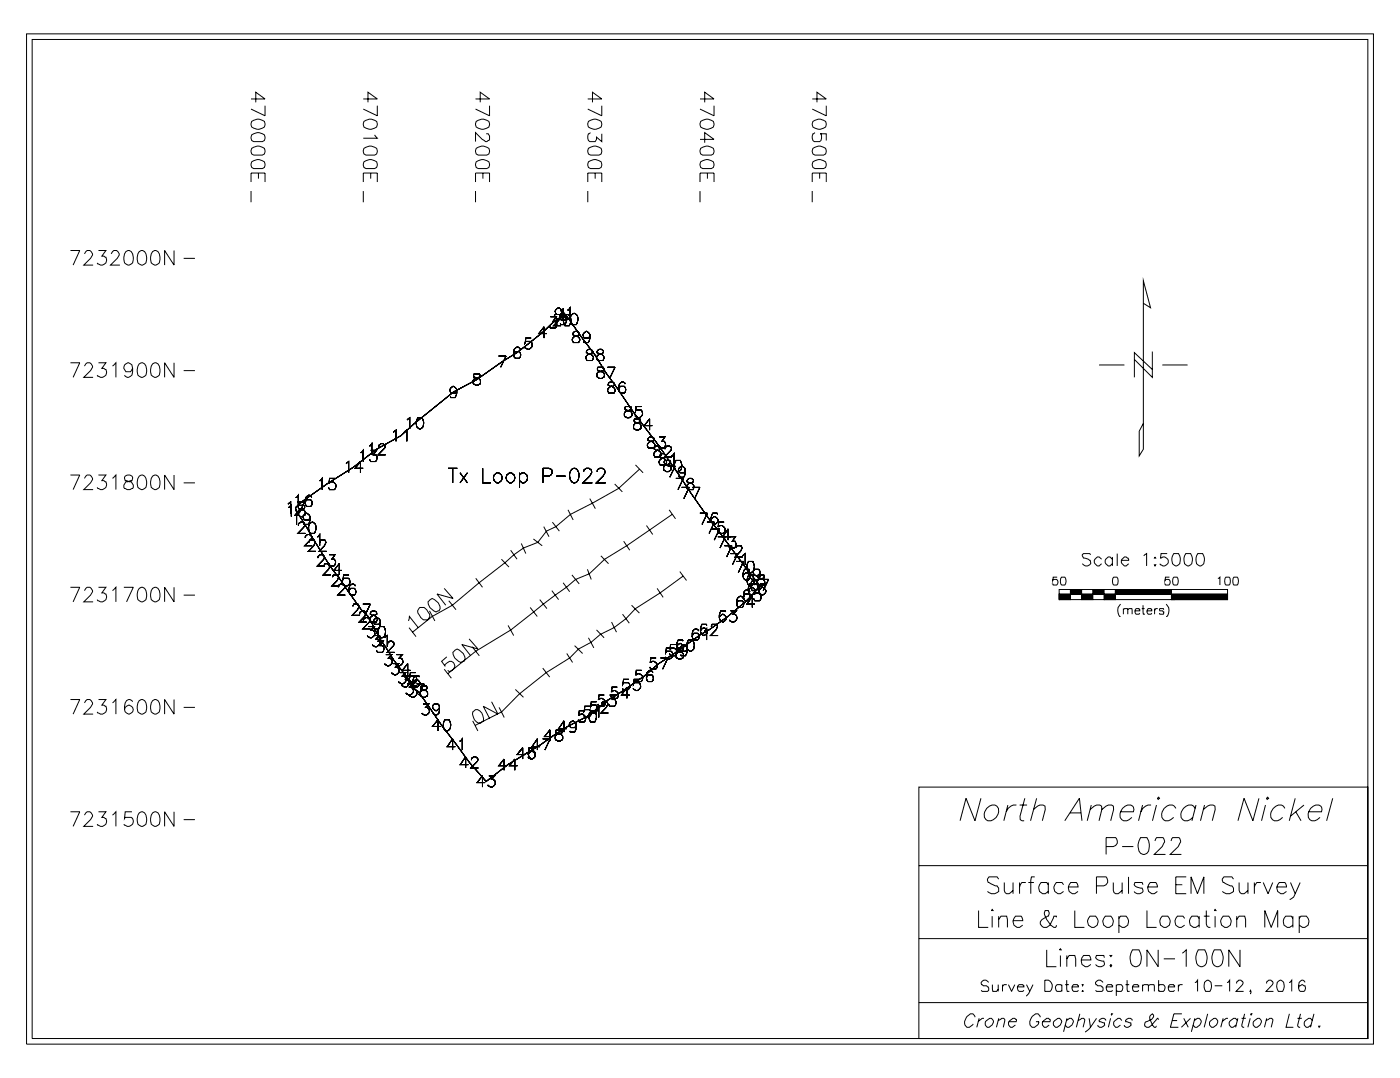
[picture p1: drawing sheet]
<svg xmlns="http://www.w3.org/2000/svg" width="279mm" height="215mm" viewBox="0 0 279 215" stroke-linecap="round" stroke-linejoin="round" font-family="sans-serif">
<g fill="none" stroke="#000" stroke-width=".2">
<path d="M5.3 6.7h268.5v201.4h-268.5zM6.4 7.9h266.2v199.1h-266.2zM50 19.7h2.8l-1.8-1.3v2M72.4 19.7h2.8l-1.9-1.3v2M94.8 19.7h2.8l-1.9-1.3v2M117.2 19.7h2.7l-1.8-1.3v2M139.5 19.7h2.8l-1.8-1.3v2M161.9 19.7h2.8l-1.9-1.3v2M50 36.3v-1.8h2.8v1.8M50 38.1v2.2M50.2 24.2a1.98 1.98 0 0 1 2.5 0 .92 .92 0 0 1-.4 1.3 1.89 1.89 0 0 1-2.1-.2l-.2-.4zM50.2 26.9a1.98 1.98 0 0 1 2.5 0 .92 .92 0 0 1-.4 1.3h-1.7a.92 .92 0 0 1-.4-1.3z"/>
<path d="M50.2 29.6a1.98 1.98 0 0 1 2.5 0 .92 .92 0 0 1-.4 1.3h-1.7a.92 .92 0 0 1-.4-1.3zM50.2 32.3a1.98 1.98 0 0 1 2.5 0 .92 .92 0 0 1-.4 1.3h-1.7a.92 .92 0 0 1-.4-1.3zM51.5 34.5v1.1M52.8 21.1v2l-2.8-1.4M72.4 36.3v-1.8h2.8v1.8M72.4 38.1v2.2M72.5 24.2a1.98 1.98 0 0 1 2.6 0 .92 .92 0 0 1-.4 1.3 1.88 1.88 0 0 1-2.2-.2l-.1-.4zM72.5 29.6a1.98 1.98 0 0 1 2.6 0 .92 .92 0 0 1-.4 1.3h-1.8a.92 .92 0 0 1-.4-1.3zM72.5 32.3a1.98 1.98 0 0 1 2.6 0 .92 .92 0 0 1-.4 1.3h-1.8a.92 .92 0 0 1-.4-1.3zM73.9 34.5v1.1M74.7 26.9l.5 .7h-2.8M75.2 21.1v2l-2.8-1.4"/>
<path d="M94.8 36.3v-1.8h2.8v1.8M94.8 38.1v2.2M94.9 24.2a1.97 1.97 0 0 1 2.5 0 .92 .92 0 0 1-.4 1.3 1.88 1.88 0 0 1-2.1-.2l-.1-.4zM94.9 29.6a1.97 1.97 0 0 1 2.5 0 .92 .92 0 0 1-.4 1.3h-1.7a.92 .92 0 0 1-.4-1.3zM94.9 32.3a1.97 1.97 0 0 1 2.5 0 .92 .92 0 0 1-.4 1.3h-1.7a.92 .92 0 0 1-.4-1.3zM96.3 34.5v1.1M96.9 26.7a.47 .47 0 0 1 .7 .4l-.2 .9-.6 .2-.7-.4-1.3-1.4v1.8M97.6 21.1v2l-2.8-1.4M117.2 36.3v-1.8h2.7v1.8M117.2 38.1v2.2M117.3 24.2a1.98 1.98 0 0 1 2.5 0 .92 .92 0 0 1-.4 1.3 1.89 1.89 0 0 1-2.1-.2l-.1-.4zM117.3 29.6a1.98 1.98 0 0 1 2.5 0 .92 .92 0 0 1-.4 1.3h-1.7a.92 .92 0 0 1-.4-1.3z"/>
<path d="M117.3 32.3a1.98 1.98 0 0 1 2.5 0 .92 .92 0 0 1-.4 1.3h-1.7a.92 .92 0 0 1-.4-1.3zM117.7 26.4l-.3 .3a1.02 1.02 0 0 0 .2 1.5h1l.3-.4v-.5l1 .9v-1.5M118.6 34.5v1.1M119.9 21.1v2l-2.7-1.4M139.5 27.8h2.8l-1.8-1.4v2M139.5 36.3v-1.8h2.8v1.8M139.5 38.1v2.2M139.7 24.2a1.98 1.98 0 0 1 2.5 0 .92 .92 0 0 1-.4 1.3 1.88 1.88 0 0 1-2.1-.2l-.2-.4zM139.7 29.6a1.98 1.98 0 0 1 2.5 0 .92 .92 0 0 1-.4 1.3h-1.7a.92 .92 0 0 1-.4-1.3zM139.7 32.3a1.98 1.98 0 0 1 2.5 0 .92 .92 0 0 1-.4 1.3h-1.7a.92 .92 0 0 1-.4-1.3zM141 34.5v1.1M142.3 21.1v2l-2.8-1.4"/>
<path d="M161.9 36.3v-1.8h2.8v1.8M161.9 38.1v2.2M162 24.2a1.97 1.97 0 0 1 2.6 0 .92 .92 0 0 1-.4 1.3 1.88 1.88 0 0 1-2.2-.2l-.1-.4zM162 29.6a1.97 1.97 0 0 1 2.6 0 .92 .92 0 0 1-.4 1.3h-1.8a.92 .92 0 0 1-.4-1.3zM162 32.3a1.97 1.97 0 0 1 2.6 0 .92 .92 0 0 1-.4 1.3h-1.8a.92 .92 0 0 1-.4-1.3zM162.4 26.4l-.2 .3a1.02 1.02 0 0 0 .1 1.5h1.1a1.33 1.33 0 0 0 .2-1.5h-.1h1.2v1.3M163.4 34.5v1.1M164.7 21.1v2l-2.8-1.4M14 49.9h1.9l-1.3 2.9M16.8 50.6a.92 .92 0 0 1 1.1-.7l.3 .2a.61 .61 0 0 1 .1 .9l-.3 .5-1.3 1.3h1.9M19.6 49.9h1.5l-.8 1.1a.85 .85 0 0 1 .9 .9 1.03 1.03 0 0 1-.7 .9 1.03 1.03 0 0 1-1.1-.4M22.2 50.6a.92 .92 0 0 1 1-.7l.3 .2a.61 .61 0 0 1 .1 .9l-.2 .5-1.4 1.3h1.9"/>
<path d="M25.1 50.1l.7-.2a1.84 1.84 0 0 1 .4 2.7 .87 .87 0 0 1-1.4-.2 2.52 2.52 0 0 1 .3-2.3zM27.8 50.1l.6-.2a1.83 1.83 0 0 1 .4 2.7 .86 .86 0 0 1-1.3-.2 2.52 2.52 0 0 1 .3-2.3zM30.4 50.1l.7-.2a1.84 1.84 0 0 1 .4 2.7 .86 .86 0 0 1-1.4-.2 2.52 2.52 0 0 1 .3-2.3zM34.7 49.9v2.9l-1.9-2.9v2.9M36.6 51.5h2.3M14 72.3h1.9l-1.3 2.9M16.8 73a.92 .92 0 0 1 1.1-.7l.3 .2a.61 .61 0 0 1 .1 .9l-.3 .5-1.3 1.3h1.9M19.6 72.3h1.5l-.8 1.1a.85 .85 0 0 1 .9 .9 1.02 1.02 0 0 1-.7 .9 1.02 1.02 0 0 1-1.1-.4M22.4 73l.7-.7v2.9M26.4 73.4l-.4 .7a.94 .94 0 0 1-1.3-.7 .94 .94 0 0 1 .9-1.1l.7 .4 .1 .7-.1 1.4a.83 .83 0 0 1-1.5 0M27.8 72.5l.6-.2a1.83 1.83 0 0 1 .4 2.7 .86 .86 0 0 1-1.3-.2 2.51 2.51 0 0 1 .3-2.3zM30.4 72.5l.7-.2a1.84 1.84 0 0 1 .4 2.7 .86 .86 0 0 1-1.4-.2 2.51 2.51 0 0 1 .3-2.3z"/>
<path d="M34.7 72.3v2.9l-1.9-2.9v2.9M36.6 73.9h2.3M91 77.7l-.3 .6h-.7l-.2-.2a.79 .79 0 0 1 .6-1.1l.3 .2a1.17 1.17 0 0 1 .2 1.6l-.2 .4h-.8l-.1-.2M94.5 74.5v.7l1 .2a.84 .84 0 0 1 .2 1.1 .78 .78 0 0 1-1.2 .1 .78 .78 0 0 1 .1-1.2l1-.2 .1-.4-.1-.3zM99.4 71h1.5l-1.1 2.2M103.7 69.6l-.4-.4a.91 .91 0 0 0-.9 .9l.1 1.1 .2 .2h.8a.84 .84 0 0 0 0-1.3h-.8l-.2 .2-.1 .4M105.9 67.4h-1.1l-.1 .9 .1-.3h1a.82 .82 0 0 1 .1 1.3 .82 .82 0 0 1-1.3-.1M109 66.5h-1.6l1-1.4v2.3M109.7 63.1h1.2l-.7 .9h.4a.56 .56 0 0 1 .4 .7l-.1 .4-.2 .3h-1l-.2-.5M110.4 63.1l.2-.4a.86 .86 0 0 1 1 .2l.1 .2-.3 .7-1.1 1.1h1.5M111.7 62l.6-.4v2.2M112 62l-.3 .7h-.7l-.2-.2a.79 .79 0 0 1 .6-1.2l.3 .3a1.2 1.2 0 0 1 .2 1.5l-.2 .5h-.8l-.1-.3"/>
<path d="M112.6 62.9l.3-.2a1.01 1.01 0 0 1 .9 1.3l-.3 .9h-.9a1.76 1.76 0 0 1 0-2zM112.9 63.1l-.3 .7h-.7l-.2-.2a.79 .79 0 0 1 .6-1.1l.3 .2a1.21 1.21 0 0 1 .2 1.5l-.2 .5h-.8l-.1-.2M113.1 61.8h.2l.3-.5v2.3M113.8 62.9l.5-.4a1.13 1.13 0 0 1 .8 1.7l-.2 .5h-.9a1.93 1.93 0 0 1-.2-1.8zM114.3 66.3l-.1 .4 .3 .2a.83 .83 0 0 1 .9 .4 .83 .83 0 0 1-.1 1h-.7a.58 .58 0 0 1-.5-.5 .58 .58 0 0 1 .3-.6l.3-.3h.4l.4-.2v-.2l-.5-.5h-.4zM117 69.8l-.1 .5 .3 .2a.84 .84 0 0 1 .9 .4 .84 .84 0 0 1-.1 1h-.7a.58 .58 0 0 1-.5-.5 .58 .58 0 0 1 .3-.7l.3-.2h.4l.4-.2v-.2l-.5-.5h-.4zM117.6 66.7l-.1 .5-.2 .2h-.8l-.2-.2a.79 .79 0 0 1 .6-1.2l.4 .3a1.24 1.24 0 0 1 .2 1.5l-.2 .5h-.9l-.1-.3M119.1 69.8l-.1 .5 .3 .2a.85 .85 0 0 1 .9 .4 .85 .85 0 0 1 0 1h-.8a.58 .58 0 0 1-.5-.5 .58 .58 0 0 1 .3-.7l.3-.2h.5l.3-.2v-.2l-.4-.5h-.5zM119.2 73.2l-.1 .2 .1 .5 .9 .2a.79 .79 0 0 1 .3 1.1 .78 .78 0 0 1-1.2 0 .78 .78 0 0 1 .1-1.1l.9-.2 .2-.5-.2-.2zM121.1 73.2h1.5l-1.1 2.2M121.3 76.3l-.1 .5 .3 .2a.84 .84 0 0 1 1 .4 .84 .84 0 0 1-.1 .9h-.8a.58 .58 0 0 1-.5-.4 .58 .58 0 0 1 .3-.7l.4-.2h.4l.3-.2v-.3l-.4-.4h-.5zM124.6 76.5l-.4-.4a.96 .96 0 0 0-.9 .9l.2 1.1 .2 .2h.7a.88 .88 0 0 0 0-1.3h-.7l-.4 .7"/>
<path d="M219.1 72.7h5M227.9 60.4l1.4 .9-1.4-5.3v33.5l-.8 1.4v-5l.8-1.5M229.7 73.6l-3.6-3.3v4.9M229.7 70.1v5.1l-3.6-3.6M231.7 72.7h5M14 94.7h1.9l-1.3 2.9M16.8 95.3a.92 .92 0 0 1 1.1-.6l.3 .2a.61 .61 0 0 1 .1 .9l-.3 .4-1.3 1.4h1.9M19.6 94.7h1.5l-.8 1.1a.86 .86 0 0 1 .9 .9 1.02 1.02 0 0 1-.7 .9 1.02 1.02 0 0 1-1.1-.5M22.4 95.3l.7-.6v2.9M25 94.9l-.2 .2 .2 .7 1.2 .2a1.02 1.02 0 0 1 .2 1.4 1.23 1.23 0 0 1-1.7-.3v-.4l.4-.7 1.2-.2 .1-.7a.93 .93 0 0 0-1.4-.2zM27.8 94.9l.6-.2a1.83 1.83 0 0 1 .4 2.7 .86 .86 0 0 1-1.3-.3 2.51 2.51 0 0 1 .3-2.2zM30.4 94.9l.7-.2a1.84 1.84 0 0 1 .4 2.7 .86 .86 0 0 1-1.4-.3 2.51 2.51 0 0 1 .3-2.2z"/>
<path d="M34.7 94.7v2.9l-1.9-2.9v2.9M36.6 96.2h2.3M58.9 99.1h.2l.4-.4v2.2M62.1 99.1l-.4-.4a.96 .96 0 0 0-.9 .9l.2 1.1 .2 .2h.7a.87 .87 0 0 0 0-1.3h-.7l-.4 .7M63.7 95.8h.2l.3-.5v2.3M66.8 95.3h-1.1l-.1 .9a.86 .86 0 0 1 1.2 .2 .86 .86 0 0 1-.1 1.2h-1l-.2-.5M69 92.4l.5-.4v2.2M71.8 90.2h.3l.3-.5v2.3M72.4 93.3h-1.6l1-1.3v2.2M73.6 88.9h.2l.3-.5v2.2M73.9 89.7h1.1l-.6 .9h.5a.94 .94 0 0 1-.1 1.4h-.9l-.2-.5M75.5 89.1l.1-.5 .3-.2h.4a.6 .6 0 0 1 .5 .5 .6 .6 0 0 1-.3 .6l-1.1 1.1h1.5"/>
<path d="M78.4 86.2l.5-.5v2.3M80.5 86.2l.6-.5v2.3M81.1 83.7l.6-.4v2.2M83.3 83.3h.8a1.76 1.76 0 0 1 0 2l-.3 .2-.5-.2a1.67 1.67 0 0 1 0-2zM89.3 93.3h1.9M90.2 93.3v2.9M91.7 94.2l1.5 2M93.2 94.2l-1.5 2M96.2 93.3v2.9h1.6M98.5 94.7a.79 .79 0 0 1 .7-.5 .79 .79 0 0 1 .7 .5 1.01 1.01 0 0 1 .1 1 1.01 1.01 0 0 1-1 .5 1.09 1.09 0 0 1-.5-1.5zM101 94.7a.8 .8 0 0 1 .7-.5 .8 .8 0 0 1 .8 .5 1.01 1.01 0 0 1 0 1 1.01 1.01 0 0 1-.9 .5 1.08 1.08 0 0 1-.6-1.5zM103.6 94.7a.8 .8 0 0 1 .7-.5 .8 .8 0 0 1 .7 .5 1.01 1.01 0 0 1 0 1 1.01 1.01 0 0 1-.9 .5l-.5-.4"/>
<path d="M103.6 94.2v2.9M108.2 94.9h1.2a.94 .94 0 0 0 .5-1.4l-.5-.2h-1.2v2.9M110.9 94.9h1.8M113.9 93.5l.4-.2a1.49 1.49 0 0 1 1 2.3l-.3 .4-.7 .2a1.84 1.84 0 0 1-.4-2.7zM116.3 94a.92 .92 0 0 1 1.1-.7l.4 .2a1.02 1.02 0 0 1-.3 1.4l-1.3 1.3h1.9M117.6 99.4l1.1 2M119 94a.92 .92 0 0 1 1.1-.7l.4 .2a1.02 1.02 0 0 1-.3 1.4l-1.3 1.3h1.8M122.5 96.5l1.5 1.5M124.7 81l-.1 .2 .1 .5 .9 .2a.78 .78 0 0 1 .2 1.1 .78 .78 0 0 1-1.1 .1 .78 .78 0 0 1 .1-1.2l.9-.2 .1-.5-.1-.2zM126.5 83.5l-.1 .2 .1 .5 1 .2a.81 .81 0 0 1 .2 1.1 .77 .77 0 0 1-1.2 0 .77 .77 0 0 1 .1-1.1l1-.2 .1-.5-.1-.2zM126.7 92.7l1.5 1.5M127.4 93.5l-4.1 3.9-5.2 2.9-4.4 2.2-2.9 2.5-1.9 .9-1.7 2.2-2.8 1.1-2 1.4-1.7 1.5-5.2 4-5.3 4.5-4.1 2.3-3.9 3.1"/>
<path d="M127.8 81h-1l-.1 .9 .1-.2h1a.83 .83 0 0 1 0 1.3 .83 .83 0 0 1-1.2-.2M129.3 87.3l-.2 .4 .4 .3a.83 .83 0 0 1 .9 .3 .83 .83 0 0 1-.1 1h-.7a.59 .59 0 0 1-.6-.5 .59 .59 0 0 1 .3-.6l.4-.2h.4l.3-.3v-.2l-.4-.4h-.4zM130 84.8h-1.6l1.1-1.3v2.2M130.5 89.1l-.1 .4 .3 .2a.84 .84 0 0 1 .9 .4 .84 .84 0 0 1 0 1h-.8a.58 .58 0 0 1-.5-.5 .58 .58 0 0 1 .3-.6l.4-.3h.4l.3-.2v-.2l-.4-.4h-.5zM131.4 87.1h1.1l-.6 .9h.5a.94 .94 0 0 1-.1 1.3h-.9l-.2-.4M131.6 90.6l-.1 .5 .3 .2a.84 .84 0 0 1 .9 .4 .84 .84 0 0 1-.1 1h-.7a.59 .59 0 0 1-.5-.5 .59 .59 0 0 1 .3-.7l.3-.2h.4l.3-.2v-.2l-.4-.5h-.4zM132.5 91.8l-.1 .2 .1 .4 .9 .3a.79 .79 0 0 1 .3 1.1 .78 .78 0 0 1-1.2 0 .78 .78 0 0 1 .1-1.1l1-.3 .1-.4-.1-.2zM132.5 89.5l.2-.4 .3-.2h.4a.6 .6 0 0 1 .4 .5 .6 .6 0 0 1-.3 .6l-1.1 1.1h1.5M133.1 92.9h1.5l-1.1 2.2M133.8 90.9h.2l.3-.5v2.3M134.7 95.3h1.5l-1.1 2.3M134.7 91.8h.9a1.76 1.76 0 0 1 0 2l-.3 .2-.6-.2a1.67 1.67 0 0 1 0-2z"/>
<path d="M135.9 97.1h1.5l-1.1 2.3M136.6 93.5l-.1 .5-.2 .2h-.8l-.2-.2a.79 .79 0 0 1 .7-1.1l.3 .2a1.24 1.24 0 0 1 .2 1.6l-.2 .4h-.9l-.1-.2M137.1 95.6l-.1 .4 .3 .2a.85 .85 0 0 1 .9 .4 .85 .85 0 0 1-.1 1h-.7a.58 .58 0 0 1-.6-.5 .58 .58 0 0 1 .4-.6l.3-.3h.4l.3-.2v-.2l-.4-.5h-.4zM138 97.1h1.5l-1 2.3M14 117h1.9l-1.3 2.9M16.8 117.7a.92 .92 0 0 1 1.1-.7l.3 .3a.61 .61 0 0 1 .1 .9l-.3 .4-1.3 1.3h1.9M19.6 117h1.5l-.8 1.2a.85 .85 0 0 1 .9 .9 1.02 1.02 0 0 1-.7 .8 1.02 1.02 0 0 1-1.1-.4M22.4 117.7l.7-.7v2.9M24.7 117h1.9l-1.4 2.9M27.8 117.3l.6-.3a1.83 1.83 0 0 1 .4 2.7 .86 .86 0 0 1-1.3-.2 2.51 2.51 0 0 1 .3-2.2zM30.4 117.3l.7-.3a1.84 1.84 0 0 1 .4 2.7 .86 .86 0 0 1-1.4-.2 2.51 2.51 0 0 1 .3-2.2zM34.7 117v2.9l-1.9-2.9v2.9"/>
<path d="M36.6 118.6h2.3M57.4 100.5l.5-.5v2.3M57.5 101.2l.6-.5v2.2M58.6 102.7h.2l.3-.4v2.2M58.9 101.2l1.5-1.4 4.8-3.3 5.3-3.4 4.6-3.6 4.8-2.7 2.7-2.4 7.8-6.3 4.6-2.4 5.1-3.6a55.7 55.7 0 0 0 10.1-7.9l.9-.4 1-1.1 .9 1.1-.5-1.3 6.1 8.2 2.2 3.6 5.5 7.8a237.6 237.6 0 0 1 11.4 16.1l3.6 5.2 10.1 13.2a20.6 20.6 0 0 1-6.3 6.3l-13.8 9.4a67.1 67.1 0 0 1-10.3 7.3l-3.9 3.2-4 2-5.3 3.6-6.6 4-4.3 3.3-3.4-3.8-5.5-7.3-4.6-6.8-.7-.4-.8-1.6a60.2 60.2 0 0 1-5.9-8l-2.6-4.9-1.4-1.4-6.9-9.8-6.1-9.9zM59.2 100h1.5l-1.1 2.3M59.5 104.7l.1-.4 .3-.2h.4l.3 .2a.61 .61 0 0 1-.2 .9l-1 1.1h1.5M59.6 100.7l-.1 .2 .1 .5 .9 .2a.82 .82 0 0 1 .2 1.1 .77 .77 0 0 1-1.1 0 .77 .77 0 0 1 .1-1.1l.9-.2 .1-.5-.1-.2zM60.8 107.2l.2-.4 .3-.3h.4l.3 .3a.6 .6 0 0 1-.2 .8l-1.1 1.2h1.5M61.6 108.1l.2-.5a.84 .84 0 0 1 .9 .3l.2 .2-.4 .7-1 1.1h1.5M61.8 102.9l-.1 .5-.2 .2h-.8l-.2-.2a.78 .78 0 0 1 .7-1.1l.3 .2a1.24 1.24 0 0 1 .2 1.6l-.2 .4h-.9l-.1-.2M61.8 104.3l.3-.2a1.13 1.13 0 0 1 .8 1.8l-.2 .4h-.9a1.77 1.77 0 0 1 0-2z"/>
<path d="M63.2 107h.2l.3-.5v2.3M63.4 111.2l.1-.4 .3-.2h.4l.3 .2a.61 .61 0 0 1-.2 .9l-1 1.1h1.5M63.7 108.1l.1-.2a.85 .85 0 0 1 1-.3l.2 .5-.3 .7-1.1 1.1h1.5M64.5 112.8l.1-.2a.85 .85 0 0 1 1-.3l.2 .5-.3 .7-1.1 1.1h1.5M65.6 110.6h1.2l-.7 .8h.6a.93 .93 0 0 1-.1 1.4h-1l-.2-.5M66.3 115l.2-.4h.6a.46 .46 0 0 1 .3 .7l-.2 .4-1.1 1.1h1.5M67.4 117l.2-.4 .3-.2h.4l.3 .2a.61 .61 0 0 1-.2 .9l-1.1 1.1h1.5M68.2 113.7h-1.7l1.1-1.4v2.3M69.6 114.6h-1.1l-.1 .9 .1-.2h1a.83 .83 0 0 1 0 1.2 .83 .83 0 0 1-1.2-.1M70.8 116.8l-.4-.4a.96 .96 0 0 0-.8 .9l.1 1.1 .2 .2h.7a.88 .88 0 0 0 0-1.3h-.7l-.2 .2-.1 .4M85.7 119.5l.4-.2a2.45 2.45 0 0 1 1.6 2l-.2 .4-.6 .3a2.45 2.45 0 0 1-1.6-2.1zM88.5 117.3l1.8 2-3.2-.9 1.8 2.2"/>
<path d="M89.5 119.7l1.4 1.8M94.8 115.3l1.4 1.7M99.9 111.4l1.5 1.6M101.8 109.7l1.3 1.7M103.9 108.3l.9 2M106.3 107.4l1.8 1.4M107.6 119.5l1.4 1.8M108.4 105l1 2M110 117.7l1.3 1.8M110.1 104.1l1.4 1.8M112.3 116.1l1.2 1.8M113.2 101.6l1 2"/>
<path d="M114 114.6l1.5 1.8M117.1 113.5l.7 2M119.8 110.8l1.5 1.5M124.3 107.9l1.2 1.8M128.9 104.7l1.2 1.8M131 117.3l1.2 1.8M133.4 101.6l1.2 1.8M134 102.5l-9.1 6.3-4.4 2.6-3 3-2.8 1.1-1.8 1.5a162.8 162.8 0 0 0-11.1 8.5l-7 4.3-5.5 4.5M135.5 113.9l1.3 1.8M136.2 114.8l-4.6 3.4-4.9 3.1-1.9 2-2.4 1.8-2.7 1.3-1.9 1.6-2.5 1.3-1.8 1.8-4.6 2.9-5.4 4.3-3.5 3.6-5.3 2.7M139.5 102.3h1.5l-1.1 2.2M140.9 104.1h1.5l-1.1 2.2"/>
<path d="M141.9 105.4h1.5l-1 2.2M143 102.5l-.1-.2h-.8a1.42 1.42 0 0 0 .4 2.2 .79 .79 0 0 0 .6-.8 .79 .79 0 0 0-.7-.8l-.7 .7M143.1 107h1.5l-1.1 2.2M144.3 104.1h-1l-.2 .9a.86 .86 0 0 1 1.3 .1 .86 .86 0 0 1-.2 1.2h-.9l-.2-.4M144.4 108.8h1.5l-1.1 2.2M145.4 107h1.2l-.6 .9h.5a.98 .98 0 0 1-.1 1.3h-1l-.2-.4M145.6 110.3h1.5l-1.1 2.3M145.7 107h-1.6l1-1.6v2.2M146.6 109.2l.1-.2a.86 .86 0 0 1 1-.2l.2 .4-.3 .7-1.1 1.1h1.5M146.7 111.9h1.5l-1 2.2M148 110.8l.5-.5v2.3M148.1 119.3l-.4-.5a.92 .92 0 0 0-.8 .9l.1 1.1 .2 .3h.7a.87 .87 0 0 0 0-1.4h-.7l-.3 .7"/>
<path d="M149.2 111.9h.8a1.6 1.6 0 0 1-.3 2.2l-.5-.2a1.77 1.77 0 0 1 0-2zM149.4 113.7l-.1-.2h-.9a1.43 1.43 0 0 0 .4 2.2 .79 .79 0 0 0 .7-.8 .79 .79 0 0 0-.8-.8l-.6 .7M149.5 117.9l-.4-.4a.91 .91 0 0 0-.9 .9l.1 1.1 .2 .2h.8a.88 .88 0 0 0 0-1.3h-.8l-.3 .7M150.2 114.8l-.1-.2h-.9a1.43 1.43 0 0 0 .5 2.2 .79 .79 0 0 0 .6-.8 .79 .79 0 0 0-.8-.7l-.6 .6M150.4 116.6l-.1-.2h-.8a1.43 1.43 0 0 0 .4 2.2 .79 .79 0 0 0 .6-.8 .79 .79 0 0 0-.7-.8l-.7 .7M151 115.9l-.5-.4a.91 .91 0 0 0-.8 .9l.1 1.1 .2 .2h.8a.87 .87 0 0 0 0-1.3h-.8l-.3 .6M151.2 114.6l-.2 .2 .2 .5 .9 .2a.81 .81 0 0 1 .2 1.1 .77 .77 0 0 1-1.1 0 .77 .77 0 0 1 .1-1.1l.9-.2 .1-.5-.1-.2zM151.5 114.1l-.3 .5-.4 .2a.73 .73 0 0 1-.7-.6 .73 .73 0 0 1 .3-.7h.8a1.63 1.63 0 0 1 0 2l-.6 .2-.4-.4M151.5 117.5h-1.1l-.1 .9a.86 .86 0 0 1 1.2 .1 .86 .86 0 0 1-.1 1.2h-1l-.2-.4M151.7 115.5h1.5l-1.1 2.2M152.5 116.6v-.2h-.9a1.43 1.43 0 0 0 .4 2.2 .79 .79 0 0 0 .7-.8 .79 .79 0 0 0-.8-.8l-.6 .7M210.7 115h-.8l-.1 .7a.59 .59 0 0 1 1.1 .1 .59 .59 0 0 1-.7 .8h-.3l-.2-.2"/>
<path d="M211.6 115h.6a1.34 1.34 0 0 1 0 1.6h-.6a1.34 1.34 0 0 1 0-1.6zM212.8 118.8l-1.2 .3v-.3h1.3v.3h-1.5v-.3h1.6v.3l-1.7 .2v-.7h1.8v.7h-1.9v-.7h2v.7l-2.1 .2v-1.1h2.2v1.1h-2.2h33.6v-2h-33.6v2M215 117.9h-1.2h1.3l-1.4 .3v-.5h1.6v.5h-1.7v-.5h1.8v.5l-1.9 .2v-.9h2v.9h-2.2v-.9h2.3v.9h-2.3M217.3 118.8l-1.3 .3v-.3h1.4v.3h-1.5v-.3h1.6v.3l-1.7 .2v-.7h1.8v.7h-1.9v-.7h2v.7l-2.1 .2v-1.1h2.2v1.1h-2.2M217.4 110.6l-.2-.3h-1.2l-.3 .3a.63 .63 0 0 0 .5 .6l1.1 .5 .1 .4a.9 .9 0 0 1-.8 .7 .9 .9 0 0 1-.9-.5M219.5 117.9h-1.2h1.3l-1.4 .3v-.5h1.5v.5h-1.7v-.5h1.8v.5l-1.9 .2v-.9h2v.9h-2.1v-.9h2.3v.9h-2.3M219.6 111.4a.7 .7 0 0 0-.7-.4 .7 .7 0 0 0-.7 .4l-.1 .3a.96 .96 0 0 0 1 1.1l.5-.5M221.7 111.4l-.2-.2a.61 .61 0 0 0-.6-.2 .61 .61 0 0 0-.5 .4 .9 .9 0 0 0 .8 1.4l.5-.5M221.7 111v1.8M221.7 118.8l-1.2 .3v-.3h1.4v.3h-1.5v-.3h1.6v.3l-1.7 .2v-.7h1.8v.7h-1.9v-.7h2v.7l-2.1 .2v-1.1h2.2v1.1h-2.2M222 115h.6a1.34 1.34 0 0 1 0 1.6h-.6a1.34 1.34 0 0 1 0-1.6zM222.7 110.3v2.5"/>
<path d="M223.5 111.7h1.5a.65 .65 0 0 0-.9-.7 .92 .92 0 0 0-.6 1.1 .92 .92 0 0 0 1 .7l.5-.5M228 110.8l.5-.5v2.5M230.1 112.6h.3l-.2 .2zM230.2 111l.2 .2h-.3zM232.6 110.3h-1.2l-.1 .9a.92 .92 0 0 1 1.4 .1 .92 .92 0 0 1-.2 1.3 .92 .92 0 0 1-1.3-.3M232.9 117.9h-10.2h10.3l-10.4 .3v-.5h10.6v.5h-10.7v-.5h10.8v.5l-10.9 .2v-.9h11v.9h-11.1v-.9h11.2v.9h-11.2M233.1 115h-.8l-.1 .7a.59 .59 0 0 1 1 .1 .59 .59 0 0 1-.7 .8h-.2l-.2-.2M234 110.3h.9a1.87 1.87 0 0 1 0 2.3l-.6 .2a1.19 1.19 0 0 1-.7-1.6zM234 115h.6a1.34 1.34 0 0 1 0 1.6h-.6a1.36 1.36 0 0 1 0-1.6zM236.4 110.3h.9a1.87 1.87 0 0 1 0 2.3l-.4 .2-.5-.2a1.87 1.87 0 0 1 0-2.3zM238.7 110.3h1a1.88 1.88 0 0 1 0 2.3l-.4 .2-.6-.2a1.88 1.88 0 0 1 0-2.3zM242.7 115.3l.5-.3v1.6"/>
<path d="M244.1 118.8l-10.2 .3v-.3h10.3v.3h-10.4v-.3h10.5v.3l-10.6 .2v-.7h10.7v.7h-10.8v-.7h11v.7l-11.1 .2v-1.1h11.2v1.1h-11.2M244.4 115h.6a1.36 1.36 0 0 1 0 1.6h-.6a1.34 1.34 0 0 1 0-1.6zM245.9 115h.7a1.34 1.34 0 0 1 0 1.6h-.7l-.1-.2-.1-.7zM14 139.4h1.9l-1.3 2.9M19.6 139.4h1.5l-.8 1.1a.85 .85 0 0 1 .9 .9 1.02 1.02 0 0 1-.7 .9 1.02 1.02 0 0 1-1.1-.4M26.4 139.9l-.5-.5h-.3a1.83 1.83 0 0 0-.4 2.7 .86 .86 0 0 0 1.3-.4 .86 .86 0 0 0-.7-1.2 .86 .86 0 0 0-1 .9M27.8 139.6l.6-.2a1.83 1.83 0 0 1 .4 2.7 .86 .86 0 0 1-1.3-.2 2.51 2.51 0 0 1 .3-2.3zM30.4 139.6l.7-.2a1.84 1.84 0 0 1 .4 2.7 .86 .86 0 0 1-1.4-.2 2.51 2.51 0 0 1 .3-2.3zM34.7 139.4v2.9l-1.9-2.9v2.9M70.3 120.8l.2-.4a.85 .85 0 0 1 1 .2l.1 .2-.3 .7-1.1 1.1h1.5M71.7 122.4l.1-.4 .3-.3h.4l.4 .3a.61 .61 0 0 1-.2 .9l-1.1 1.1h1.5M72.3 120.4h1.5l-1.1 2.2"/>
<path d="M72.4 123.8l.1-.5 .4-.2h.4l.3 .2a.6 .6 0 0 1-.2 .9l-1.1 1.1h1.5M73.4 124.9h1.2l-.6 .6a.77 .77 0 0 1 .7 .9 .79 .79 0 0 1-.7 .7 .79 .79 0 0 1-.8-.4M73.9 122l-.1 .4 .4 .2a.85 .85 0 0 1 .9 .4 .85 .85 0 0 1-.1 1h-.8a.58 .58 0 0 1-.5-.5 .58 .58 0 0 1 .3-.6l.4-.3h.4l.3-.2v-.2l-.4-.5h-.5zM74.4 126.7h1.2l-.6 .6a.78 .78 0 0 1 .7 .9 .79 .79 0 0 1-.6 .7 .79 .79 0 0 1-.9-.5M75.2 127.8h1.2l-.6 .9h.5a.93 .93 0 0 1-.1 1.3h-1l-.2-.4M75.7 124.9h.8a1.76 1.76 0 0 1 0 2l-.3 .2-.5-.2a1.67 1.67 0 0 1 0-2zM75.8 123.8l-.3 .6h-.7l-.2-.2a.79 .79 0 0 1 .6-1.1l.3 .2a1.21 1.21 0 0 1 .2 1.6l-.2 .4h-.8l-.1-.2M76.7 127.1l.5-.4v2.2M76.9 130.5h1.2l-.7 .6a.78 .78 0 0 1 .8 .9 .79 .79 0 0 1-.7 .7 .79 .79 0 0 1-.8-.4M77.3 128.4l.1-.4 .3-.2h.4a.6 .6 0 0 1 .5 .5 .6 .6 0 0 1-.4 .6l-1 1.1h1.4M78.3 132.3h1.2l-.7 .6a.78 .78 0 0 1 .8 .9 .79 .79 0 0 1-.7 .7 .79 .79 0 0 1-.8-.5M79 130.5h1.2l-.6 .6a.79 .79 0 0 1 .7 .9 .79 .79 0 0 1-.7 .7 .79 .79 0 0 1-.8-.4"/>
<path d="M79.7 134h1.1l-.6 .7a.77 .77 0 0 1 .8 .9 .79 .79 0 0 1-.7 .7 .79 .79 0 0 1-.8-.5M80.3 134.7h1.2l-.7 .7a.78 .78 0 0 1 .8 .9 .79 .79 0 0 1-.7 .7 .79 .79 0 0 1-.8-.5M81.1 136.3h1.2l-.7 .7a.78 .78 0 0 1 .8 .8 .79 .79 0 0 1-.7 .7 .79 .79 0 0 1-.8-.4M81.4 123.8l.2-.9 1.8 2.2M81.5 125.1l1.4 1.8M81.8 133.6h-1.6l1.1-1.3v2.2M81.8 136.7h1.2l-.7 .7a.77 .77 0 0 1 .8 .9 .79 .79 0 0 1-.7 .7 .79 .79 0 0 1-.8-.5M82.9 134h-1.1l-.1 .9 .1-.2h1a.83 .83 0 0 1 0 1.3 .83 .83 0 0 1-1.2-.2M83 136.3h1.5l-1 2.2M83.6 134.9l-.1-.2h-.8a1.4 1.4 0 0 0 .4 2.3 .79 .79 0 0 0 .6-.9 .79 .79 0 0 0-.7-.7l-.7 .7M83.7 121.1a1.24 1.24 0 0 1 1.6 .9 .95 .95 0 0 1-.1 1.5 1.21 1.21 0 0 1-1.6-.9 .94 .94 0 0 1 .1-1.5zM84 136.7l-.2 .3 .2 .4 .9 .2a.81 .81 0 0 1 .2 1.1 .77 .77 0 0 1-1.1 .1 .77 .77 0 0 1 .1-1.2l.9-.2 .1-.4-.1-.3z"/>
<path d="M85.6 121.7l1.1 2.1M88.5 133.4l1.5 1.8M89.1 130.9l-1.1 .9 .7 .9a1.28 1.28 0 0 1 1.3-.9 1.05 1.05 0 0 1 .6 1.2 1.05 1.05 0 0 1-1.1 .8l-.3-.2M90.7 129.6l.4-.3a2.56 2.56 0 0 1 1.6 2.1l-.2 .4-.6 .2a2.52 2.52 0 0 1-1.6-2zM93.5 127.3l1.8 2-3.2-.9 1.7 2.3M94.1 128.9l1.4 1.8M98 139.9l1.3 2.4-3-1.5 1.3 2.4M101.3 124.6l1.1 2.1M102.7 137.4l1.6 1.6M105.7 121.1l1.4 1.8M108.2 133.1l1.4 1.8M113 130.2l1.1 1.8"/>
<path d="M114.5 128.7l1.6 1.5M117.3 127.1l1.1 2M118.9 125.5l1.5 1.6M118.9 139.9h-1l-.1 .9 .1-.3h.9a.83 .83 0 0 1 .1 1.3 .83 .83 0 0 1-1.3-.1M120.4 138.5h-1l-.1 .9a.86 .86 0 0 1 1.2 .1 .86 .86 0 0 1-.1 1.3h-1l-.2-.5M121.5 138.5h1.2l-.6 .9h.5a.98 .98 0 0 1-.1 1.4h-1l-.2-.5M121.9 124l1 2M123 137h-1l-.1 .8a.85 .85 0 0 1 1.2 .2 .85 .85 0 0 1-.2 1.2h-.9l-.2-.5M124.1 122.4l1.3 1.8M125.3 135.4h-1l-.1 .9 .1-.2h1a.83 .83 0 0 1 0 1.2 .83 .83 0 0 1-1.2-.1M125.5 138.5h-1.6l1.1-1.5v2.2M125.9 120.6l1.5 1.6"/>
<path d="M127.5 135.4h-1.1l-.1 .9 .1-.2h1a.83 .83 0 0 1 .1 1.2 .83 .83 0 0 1-1.3-.1M127.9 133.6h-1.1l-.1 .9a.86 .86 0 0 1 1.2 .1 .86 .86 0 0 1-.1 1.2h-1l-.2-.4M130.1 134l-.4-.4a.96 .96 0 0 0-.8 .9l.1 1.1 .2 .2h.7a.87 .87 0 0 0 0-1.3h-.7l-.3 .7M130.8 131.1h-1.1l-.1 .9a.86 .86 0 0 1 1.2 .2 .86 .86 0 0 1-.1 1.2h-1l-.2-.5M131.6 131.1h1.5l-1 2.3M133.9 129.1h-1.1l-.1 .9 .1-.2h1a.82 .82 0 0 1 .1 1.3 .82 .82 0 0 1-1.3-.2M134.7 128.4h-1l-.1 .9a.86 .86 0 0 1 1.2 .2 .86 .86 0 0 1-.2 1.2h-.9l-.3-.5M135 129.1l-.2 .2 .2 .5 .9 .2a.81 .81 0 0 1 .2 1.1 .77 .77 0 0 1-1.1 .1 .77 .77 0 0 1 .1-1.2l.9-.2 .1-.5-.1-.2zM136.1 127.8l-.1-.2h-.8a1.43 1.43 0 0 0 .4 2.2 .79 .79 0 0 0 .7-.8 .79 .79 0 0 0-.8-.8l-.6 .7M137 129.1l-.1 .5-.3 .2h-.7l-.2-.2a.79 .79 0 0 1 .6-1.2l.3 .3a1.23 1.23 0 0 1 .3 1.5l-.3 .5h-.8l-.1-.2M137.2 127.6h.9a1.61 1.61 0 0 1-.3 2.2l-.6-.2a1.76 1.76 0 0 1 0-2zM139.3 125.8l-.5-.5a.92 .92 0 0 0-.8 .9l.1 1.1 .2 .3h.7a.83 .83 0 0 0 0-1.4h-.7l-.3 .7"/>
<path d="M140.3 125.8h.2l.3-.5v2.3M140.9 124.6l-.1-.2h-.9a1.43 1.43 0 0 0 .5 2.3 .79 .79 0 0 0 .6-.9 .79 .79 0 0 0-.7-.7l-.7 .7M141.7 124.9l.2-.3a.85 .85 0 0 1 .9-.2l.2 .5-.3 .6-1.1 1.2h1.5M144.6 122l-.1-.3h-.8a1.43 1.43 0 0 0 .4 2.3 .79 .79 0 0 0 .7-.8 .79 .79 0 0 0-.8-.8l-.6 .7M145.6 121.7h1.2l-.7 .7a.8 .8 0 0 1 .7 1.2 .8 .8 0 0 1-1.3 .2l-.1-.3M150.5 120.4h-1.6l1-1.6v2.3M223.4 120.4a1.84 1.84 0 0 0-.2 2.5h.2M223.9 121.5l.2-.2h.6l.1 1.1M223.9 121.3v1.1M224.8 121.5l.2-.2h.6l.1 1.1M226.2 121.7h1a.5 .5 0 0 0-.6-.4 .5 .5 0 0 0-.4 .7l.3 .4h.5l.2-.2M227.6 121.3h.5"/>
<path d="M227.8 120.6l.1 1.8h.3M228.6 121.7h1a.5 .5 0 0 0-.6-.4 .5 .5 0 0 0-.4 .7l.3 .4h.5l.2-.2M230.1 121.3v1.1M230.8 121.3h-.4l-.3 .4M232 121.5l-.1-.2h-.7l-.1 .2 .1 .2h.5l.3 .3-.1 .4h-.7l-.1-.2M232.4 120.4a1.84 1.84 0 0 1 .2 2.5h-.2M16.8 140.1a.92 .92 0 0 1 1.1-.7l.3 .2a.61 .61 0 0 1 .1 .9l-1.6 1.8h1.9M22.4 140.1l.7-.7v2.9M36.6 141h2.3M84.3 140.3h1.2l-.7 .7a.78 .78 0 0 1 .8 .9 .79 .79 0 0 1-.7 .6 .79 .79 0 0 1-.8-.4M87.6 141l-.3 .4-.4 .3a.74 .74 0 0 1-.7-.6 .74 .74 0 0 1 .3-.8h.8a1.63 1.63 0 0 1 0 2l-.6 .2-.4-.4M87.8 144.8h-1.6l1.1-1.4v2.3"/>
<path d="M88.7 143.4h.8a1.6 1.6 0 0 1-.3 2.3l-.5-.2a1.77 1.77 0 0 1 0-2.1zM90.8 148.8h-1.7l1.1-1.6v2.3M91.6 147.7h.2l.3-.5v2.3M93.3 152.4h-1.6l1.1-1.6v2.3M94 151.5l.1-.5 .3-.2h.4a.6 .6 0 0 1 .5 .5 .6 .6 0 0 1-.4 .6l-1 1.2h1.5M94.2 143.7l1 2M94.2 141.9a.84 .84 0 0 1 1.4-.2 2.33 2.33 0 0 1 .7 2 .85 .85 0 0 1-1.3 .2 2.34 2.34 0 0 1-.8-2zM96.7 156h-1.6l1.1-1.4v2.3M97.4 154.6h1.2l-.6 .7a.8 .8 0 0 1 .6 1.1 .8 .8 0 0 1-1.3 .2l-.1-.2M99.5 141l1 2M101 152.6h-1.6l1.1-1.3v2.2M103.1 152.6h-1.5l1-1.3v2.2"/>
<path d="M104.2 151.3v-2.3l-1.1 1.4h1.6h-1.6l1.1-1.4v2.3M106.5 149h-1l-.2 .9 .2-.2h.9a.82 .82 0 0 1 .1 1.3 .82 .82 0 0 1-1.2-.2M106.6 149.3l-.1-.3h-.9a1.44 1.44 0 0 0 .5 2.3 .79 .79 0 0 0 .6-.9 .79 .79 0 0 0-.7-.7l-.7 .7M107.6 148.8h-1.6l1.1-1.6v2.3M108.2 147.2h1.5l-1.1 2.3M110.1 146.8h-1.6l1.1-1.3v2.2M110.9 145.5l-.1 .2 .1 .4 .9 .2a.81 .81 0 0 1 .2 1.2 .77 .77 0 0 1-1.1 0 .77 .77 0 0 1 .1-1.2l1-.2v-.4v-.2zM112.9 145.2h-1.6l1.1-1.5v2.2M114.8 144.3v.5l-.3 .2h-.7l-.2-.2a.78 .78 0 0 1 .6-1.1l.3 .2a1.24 1.24 0 0 1 .3 1.6l-.3 .4h-.8l-.1-.2M116.5 141.7h-1l-.1 .8a.86 .86 0 0 1 1.2 .2 .86 .86 0 0 1-.2 1.2h-.9l-.3-.5M117.5 142.1l.5-.4a1.13 1.13 0 0 1 .8 1.7l-.2 .5h-.9a1.95 1.95 0 0 1-.2-1.8zM117.6 140.8h-1l-.1 .9 .1-.3h.9a.83 .83 0 0 1 .1 1.3 .83 .83 0 0 1-1.3-.2"/>
<path d="M118.8 141.2l.5-.4v2.2M119.9 140.3l.1-.2a.84 .84 0 0 1 1-.2l.2 .4-.4 .7-1 1.1h1.5M183.1 156.9h89.5v50.1h-89.5zM195.5 159.1l-1.2 4.5-1.8-4.5-1.1 4.5M204.3 159.1l-1 3.6 .1 .7 .3 .2h.4M206.6 159.1l-1.2 4.5M230.7 159.1l.3-.2 .1 .2-.3 .2zM250.9 159.1l-1.2 4.5-1.7-4.5-1.2 4.5M252.4 159.1l.3-.2 .2 .2-.3 .2zM258.2 159.1l-1.2 4.5M265.6 159.1l-1.2 4.5M14 161.8h1.9l-1.3 2.9"/>
<path d="M16.8 162.5a.92 .92 0 0 1 1.1-.7l.3 .2a.61 .61 0 0 1 .1 .9l-.3 .5-1.3 1.3h1.9M19.6 161.8h1.5l-.8 1.1a.86 .86 0 0 1 .9 .9 1.02 1.02 0 0 1-.7 .9 1.02 1.02 0 0 1-1.1-.5M22.4 162.5l.7-.7v2.9M26.3 161.8h-1.3l-.2 1.3 .2-.2h.4a.94 .94 0 0 1 1.2 .9 .94 .94 0 0 1-1.2 .9l-.6-.2-.1-.3M27.8 162l.6-.2a1.83 1.83 0 0 1 .4 2.7 .86 .86 0 0 1-1.3-.3 2.51 2.51 0 0 1 .3-2.2zM30.4 162l.7-.2a1.84 1.84 0 0 1 .4 2.7 .86 .86 0 0 1-1.4-.3 2.51 2.51 0 0 1 .3-2.2zM34.7 161.8v2.9l-1.9-2.9v2.9M36.6 163.4h2.3M183.1 172.5h89.5M196.7 161.1a1.35 1.35 0 0 1 2.3 0 2.01 2.01 0 0 1-2.1 2.5 1.27 1.27 0 0 1-.6-1.8zM199.1 175.2l-.4-.4h-1.6l-.3 .4 .2 .7 1.4 .7h.3l.4 .4v.7a1.54 1.54 0 0 1-2.3 0M200.2 175.9v1.5l.1 .5 .3 .2h.5l.8-.7"/>
<path d="M200.9 160.4l-.8 3.2M201.9 175.9v2.2M202.6 160.4a1.92 1.92 0 0 0-2 1.4M203.2 175.9v2.2M203.2 160.4h1.5M204.5 175.9h-.8l-.5 .9M205 175.9h1.1M206 161.3l1.3-.9h.6l.4 .3v.6l-.5 2.3M206.2 174.8h-.6l-.1 .6v2.7M208.9 176.3l-.3-.4a1.16 1.16 0 0 0-1.4 .5 1.16 1.16 0 0 0 .3 1.5 .93 .93 0 0 0 1.4-.2M208.9 175.9v2.2M212 176.3l-.3-.4a1.17 1.17 0 0 0-1.6 .9 1.17 1.17 0 0 0 1.3 1.3l.6-.4"/>
<path d="M212.2 163.6l2.9-4.5 .6 4.5M212.9 176.8h2l-.4-.9a1.16 1.16 0 0 0-1.4 .5 1.16 1.16 0 0 0 .3 1.5 .96 .96 0 0 0 1.5-.2M213.3 162h2.1M217.3 161.3l1.3-.9h.6l.4 .3v.6l-.5 2.3M217.5 160.4l-.8 3.2M218.5 176.6h1.5a1.02 1.02 0 0 0 .8-.8 1.02 1.02 0 0 0-.3-1h-2v3.3M219.6 161.3l1.3-.9h.7l.3 .3 .1 .6-.6 2.3M220.5 168.7h1.4a1.01 1.01 0 0 0 .8-.7 1.01 1.01 0 0 0-.3-1.1h-1.9v3.4M221.9 175.9v1.5l.2 .5 .3 .2h.5l.8-.7M223.4 161.8h2.5a.92 .92 0 0 0-.5-1.4 2.03 2.03 0 0 0-2.1 2.5 1.13 1.13 0 0 0 1.8 .5l.5-.5M223.7 168.7h2.2M223.7 175.9v2.2"/>
<path d="M224.9 174.8v3.3M227.3 166.9h1.3a2.79 2.79 0 0 1 0 3.2 1 1 0 0 1-1.6-.5 2.89 2.89 0 0 1 .3-2.7zM227.7 160.4l-.8 3.2M227.8 176.3l-.2-.4h-1.4l-.1 .4a1.63 1.63 0 0 0 1.5 .7l.2 .7a1.06 1.06 0 0 1-1.7 0M228.8 176.8h1.9l-.3-.9a1.17 1.17 0 0 0-1.6 .9 1.17 1.17 0 0 0 1.3 1.3l.6-.4M229.4 160.4a1.92 1.92 0 0 0-2 1.4M230.2 167.6l.3-.7h1.3l.3 .9-.4 .9-1.6 1.6h2.2M230.5 160.4l-.8 3.2M233.4 167.6l.3-.7h1.3l.3 .9-.4 .9-1.7 1.6h2.3M234.4 176.3h1.3M234.4 161.1a1.13 1.13 0 0 0-1.8-.4 1.67 1.67 0 0 0-.3 2.9h.6l1-.7M236.4 174.8h-2v3.3h2"/>
<path d="M237.4 178.1v-3.3l1.3 3.3 1.3-3.3v3.3M238.2 161.1a1.11 1.11 0 0 0-1.8-.4 1.84 1.84 0 0 0-.7 2.7 1.45 1.45 0 0 0 2.1-.5M238.4 160.4l-.8 3.2M239.9 161.3l1.3-.9h.6l.4 .3v.6l-.6 2.3M240.1 160.4l-.8 3.2M245.9 175.2l-.4-.4h-1.5l-.4 .4 .2 .7 1.4 .7h.3l.4 .4v.7a1.53 1.53 0 0 1-2.3 0M247 175.9v1.5l.2 .5 .3 .2h.5l.7-.7M248.7 175.9v2.2M250 175.9v2.2M251.3 175.9h-.8l-.5 .9M251.8 175.9l.9 2.2 1-2.2M252.2 160.4l-.8 3.2"/>
<path d="M254.5 176.8h1.9l-.3-.9a1.17 1.17 0 0 0-1.6 .9 1.17 1.17 0 0 0 1.3 1.3l.6-.4M256.1 161.1a1.11 1.11 0 0 0-1.8-.4 1.84 1.84 0 0 0-.7 2.7 1.46 1.46 0 0 0 2.1-.5M257.2 175.9l1 2.2M258.3 161.8l1 1.8M259.1 175.9l-.9 2.2a1.57 1.57 0 0 1-1.2 1.1M259.9 160.4l-2.7 2.3M260.8 161.8h2.6a.92 .92 0 0 0-.5-1.4 1.91 1.91 0 0 0-1.8 .9 1.91 1.91 0 0 0 0 2.1 1.45 1.45 0 0 0 2-.5M183.1 187.1h89.5M183.1 199.8h89.5M195.1 181.5v3.3h1.9M197.1 195.8a.78 .78 0 0 0-.9-.5 .78 .78 0 0 0-.6 .7 1.06 1.06 0 0 0 1 .5l.5 .4v.5l-.3 .2h-1l-.2-.2M197.8 181.3l.1 .2h-.3z"/>
<path d="M197.8 182.6v2.2M197.8 196.2l.1 1.4a.91 .91 0 0 0 1.1-.5M199 196.2v1.4M199.1 183.3l.4-.7h1.1l.2 .7v1.5M199.1 182.6v2.2M199.8 196.2v1.4M200.7 196.2a.58 .58 0 0 0-.9 .5M201 196.2l.6 1.4 .7-1.4M201.9 183.5h1.9l-.3-.9h-1.1a1.24 1.24 0 0 0-.4 1.4 1.24 1.24 0 0 0 1.2 .8l.6-.4M202.8 196.7h1.3a.66 .66 0 0 0-.8-.5 .66 .66 0 0 0-.5 .7l.3 .7h.8l.2-.2M204.6 196.2l.7 1.4M205.9 196.2a4.3 4.3 0 0 1-1.3 2.3h-.1"/>
<path d="M208.3 195.3a1.28 1.28 0 0 1 1.3 .8 1.28 1.28 0 0 1-.3 1.5h-1zM208.6 189.3v3.4h2M210.6 182.8v-.2h-.5l-.5 1.1a1.3 1.3 0 0 1-1.9 .9l-.3-.4v-.5l.3-.4 1.2-.7 .2-.5-.2-.6h-.6a1.54 1.54 0 0 0 .3 1.8l.8 1.1 .7 .4h.3l.2-.4M211.4 189.1l.1 .2h-.3zM211.4 190.4v2.3M211.6 196.5l-.4-.3a.6 .6 0 0 0-.6 .1 .6 .6 0 0 0-.2 .6l.3 .7h.7l.2-.2M211.6 196.2v1.4M212.3 196.2h.7M212.6 195.3v1.8l.1 .5h.4M212.6 191.1l.5-.7h1.1l.2 .7v1.6M212.6 190.4v2.3M213.7 196.7h1.3a.66 .66 0 0 0-.8-.5 .66 .66 0 0 0-.5 .7l.3 .7h.7l.3-.2"/>
<path d="M214.2 181.5v3.3h1.9M215.5 191.3h1.9l-.3-.9a1.19 1.19 0 0 0-1.6 .7 1.19 1.19 0 0 0 .8 1.6h.5l.6-.5M215.7 196.2h.2l-.1 .3zM215.8 197.4l.1 .2h-.2zM217.3 182.6a1.17 1.17 0 0 1 1.6 .9 1.17 1.17 0 0 1-1.3 1.3l-.3-.2a1.27 1.27 0 0 1 0-2zM219.9 195.8a.74 .74 0 0 0-1-.5 .74 .74 0 0 0-.4 .9l.3 .3a1.15 1.15 0 0 1 1.1 .4v.5l-.3 .2h-1l-.2-.2M220.1 190.9l-.1-.5h-1.5l-.1 .5a1.71 1.71 0 0 0 1.6 .6l.1 .7a1.04 1.04 0 0 1-1.7 0M220.3 182.6h1.1a1.25 1.25 0 0 1 .4 1.4 1.25 1.25 0 0 1-1.2 .8l-.3-.2a1.27 1.27 0 0 1 0-2zM220.5 196.7h1.3v-.2a.73 .73 0 0 0-.8-.2 .73 .73 0 0 0-.5 .6l.3 .7h.8l.2-.2M221.2 190.4h.4l-.2 .2zM221.4 192.2l.2 .2-.2 .3-.2-.3zM222.5 196.5l.4-.3a.61 .61 0 0 1 .7 .1 .61 .61 0 0 1 .2 .6l-.3 .7h-.8l-.2-.2"/>
<path d="M222.5 196.2v2.3M223 183l.4-.4a1.16 1.16 0 0 1 1.4 .5 1.16 1.16 0 0 1-.3 1.5 .96 .96 0 0 1-1.5-.2M223 182.6v3.3M224.3 196.2h.8M224.6 195.3l.1 2.3h.5M225.7 189.3h1.3a2.81 2.81 0 0 1 0 3.1 1.01 1.01 0 0 1-1.6-.4 3.1 3.1 0 0 1 .3-2.7zM225.7 196.7h1.3a.64 .64 0 0 0-.8-.5 .64 .64 0 0 0-.5 .7l.1 .5 .2 .2h.8l.2-.2M227.7 196.5l.3-.3h.8l.1 1.4M227.7 196.2v1.4M228.6 181.5v3.3h1.9M228.9 196.5l.3-.3h.8l.1 1.4M230.8 189.3v3.4l-2.2-3.4v3.4"/>
<path d="M230.9 196.5l.2-.3h.3a.61 .61 0 0 1 .6 .1 .61 .61 0 0 1 .2 .6l-.1 .5-.2 .2h-.8l-.2-.2M230.9 195.3v2.3M231.7 182.6a1.16 1.16 0 0 1 1.4 .5 1.16 1.16 0 0 1-.3 1.5 .96 .96 0 0 1-1.5-.2 1.54 1.54 0 0 1 .4-1.8zM232 191.1h2.2M232.9 196.7h1.2a.64 .64 0 0 0-.7-.5 .64 .64 0 0 0-.5 .7v.5l.3 .2h.7l.2-.2M234.9 196.2v1.4M235.7 190l.7-.7v3.4M235.7 196.2a.59 .59 0 0 0-.8 .5M236.1 183l-.3-.4a1.16 1.16 0 0 0-1.5 .5 1.16 1.16 0 0 0 .4 1.5 .96 .96 0 0 0 1.4-.2M238.2 195.8h.2l.3-.5v2.3M238.8 189.3h1.3a2.81 2.81 0 0 1 0 3.1 1.01 1.01 0 0 1-1.6-.4 3.1 3.1 0 0 1 .3-2.7zM239 183l-.3-.4a1.16 1.16 0 0 0-1.5 .5 1.16 1.16 0 0 0 .4 1.5 .96 .96 0 0 0 1.4-.2"/>
<path d="M239 182.6v2.2M240 182.6h1.1M240.3 195.6l.3-.3 .6 .3a1.76 1.76 0 0 1 0 2h-.9a1.76 1.76 0 0 1 0-2zM240.4 181.5v2.7l.2 .4 .3 .2h.4M242 189.3h1.3a2.71 2.71 0 0 1 0 3.1 .99 .99 0 0 1-1.6-.4 3.1 3.1 0 0 1 .3-2.7zM242.1 196.5h1.5M242.2 181.3l.2 .2h-.4zM242.2 182.6v2.2M243.8 182.6h1.1a1.25 1.25 0 0 1 .4 1.4 1.25 1.25 0 0 1-1.2 .8l-.3-.2a1.27 1.27 0 0 1 0-2zM244.6 195.8h.2l.3-.5v2.3M246.5 196l.1-.4 .3-.3h.4l.3 .3a.61 .61 0 0 1-.2 .9l-1 1.1h1.5M246.5 183.3l.5-.7h1.1l.2 .7v1.5"/>
<path d="M246.5 182.6v2.2M247.2 189.3v3.4l-2.3-3.4v3.4M249.3 197.6h-.2l.2-.2a.43 .43 0 0 1-.2 .6M252.1 184.8v-3.3l1.3 3.3 1.3-3.3v3.3M252.5 196l.1-.4 .3-.3h.4l.3 .3a.61 .61 0 0 1-.2 .9l-1.1 1.1h1.5M254.8 195.6l.3-.3 .6 .3a1.77 1.77 0 0 1 0 2h-.9a1.67 1.67 0 0 1 0-2zM256.9 195.8h.2l.4-.5v2.3M257.7 183l-.3-.4a1.19 1.19 0 0 0-1.6 .7 1.19 1.19 0 0 0 .8 1.5h.4l.7-.4M257.7 182.6v2.2M259 183l.3-.4a1.17 1.17 0 0 1 1.6 .9 1.17 1.17 0 0 1-1.3 1.3l-.6-.4M259 182.6v3.3M260.1 195.8l-.1-.2-.5-.3a1.55 1.55 0 0 0-.3 2.3h.7l.2-.2 .1-.5-.1-.4-.6-.3-.6 .3-.1 .4"/>
<path d="M194.4 202.7a.8 .8 0 0 0-1-.6 1.85 1.85 0 0 0-.9 2.4 .81 .81 0 0 0 1.3-.2l.2-.2M195.2 202.9l-.5 1.8M196.1 202.9h-.3l-.8 .7M196.4 203.6l.8-.7a.68 .68 0 0 1 .8 .9 1.38 1.38 0 0 1-1.2 .9 .87 .87 0 0 1-.4-1.1zM198.9 203.4l.8-.5h.4l.2 .3-.3 1.5M199.1 202.9l-.5 1.8M201.1 203.6h1.4l.1-.4-.3-.3h-.4l-.3 .3a.79 .79 0 0 0-.6 .8 .79 .79 0 0 0 .8 .7l.6-.4M207.4 202.7a.85 .85 0 0 0-1-.6 1.83 1.83 0 0 0-.9 2.4l.2 .2a1.39 1.39 0 0 0 1.4-1.1h-.6M207.8 203.6h1.5v-.4l-.3-.3h-.4l-.2 .3a.79 .79 0 0 0-.6 .8 .79 .79 0 0 0 .7 .7l.6-.4M210 203.6l.8-.7a.68 .68 0 0 1 .7 .9 1.33 1.33 0 0 1-1.1 .9 .82 .82 0 0 1-.4-1.1zM212.6 203.4l.6-.5a.65 .65 0 0 1 .7 .9 1.33 1.33 0 0 1-1.2 .9l-.4-.4M212.7 202.9l-.7 2.7"/>
<path d="M214.9 203.4l.7-.5h.4l.2 .3-.3 1.5M215.2 202.1l-.7 2.6M217.1 202.9l.3 1.8M218.6 202.9a5.9 5.9 0 0 1-2.2 2.7h-.1M220.4 203.4v-.2a.81 .81 0 0 0-1.3 .2v.2l1 .2 .1 .5a.9 .9 0 0 1-1.3 .2l-.1-.2M221.4 202.9l-.5 1.8M221.5 202.1h.2l-.1 .2zM223.6 203.4l-.4-.5h-.4l-.2 .3a.79 .79 0 0 0-.6 .8 .79 .79 0 0 0 .7 .7l.6-.4M225.7 203.4l-.1-.2a.81 .81 0 0 0-1.3 .2l.1 .2 1 .2v.5a.79 .79 0 0 1-1.3 .2v-.2M230.9 203.2l-.2-.3-.8 .9a1.69 1.69 0 0 1-1.4 .9l-.3-.2v-.7l.2-.2 1.1-.4 .5-.7-.3-.4a.87 .87 0 0 0-.4 1.3l.4 .9 .4 .4h.2l.2-.2M233.6 203.4h1M235.6 202.1h-1.6l-.7 2.6h1.6"/>
<path d="M235.9 202.9l.9 1.8M237.3 202.9l-1.8 1.8M238.1 203.4l.6-.5a.68 .68 0 0 1 .7 .9 1.38 1.38 0 0 1-1.2 .9l-.4-.4M238.2 202.9l-.7 2.7M240.7 202.1l-.7 2.6M241.1 203.6l.8-.7a.7 .7 0 0 1 .8 .9 1.38 1.38 0 0 1-1.2 .9 .82 .82 0 0 1-.4-1.1zM243.8 202.9l-.5 1.8M244.8 202.9h-.4l-.8 .7M246.6 203.4l-.4-.5h-.3l-.3 .3a.79 .79 0 0 0-.6 .8 .79 .79 0 0 0 .8 .7l.6-.4M246.7 202.9l-.4 1.8M247.5 202.9h.8M248.1 202.1l-.6 2.2 .2 .4h.3"/>
<path d="M249.2 202.9l-.5 1.8M249.3 202.1h.2l-.1 .2zM249.8 203.6l.8-.7a.68 .68 0 0 1 .8 .9 1.33 1.33 0 0 1-1.2 .9 .82 .82 0 0 1-.4-1.1zM252.3 203.4l.8-.5h.4l.2 .3-.3 1.5M252.5 202.9l-.5 1.8M257 202.1l-.7 2.6h1.5M258.6 202.9h.9M259.2 202.1l-.5 2.2 .2 .4h.2M261.6 203.4l-.4-.5h-.4l-.3 .3a.8 .8 0 0 0-.5 .8 .8 .8 0 0 0 .7 .7l.6-.4M261.9 202.1l-.7 2.6M262.8 204.5h.3l-.2 .2z"/>
</g>
</svg>
